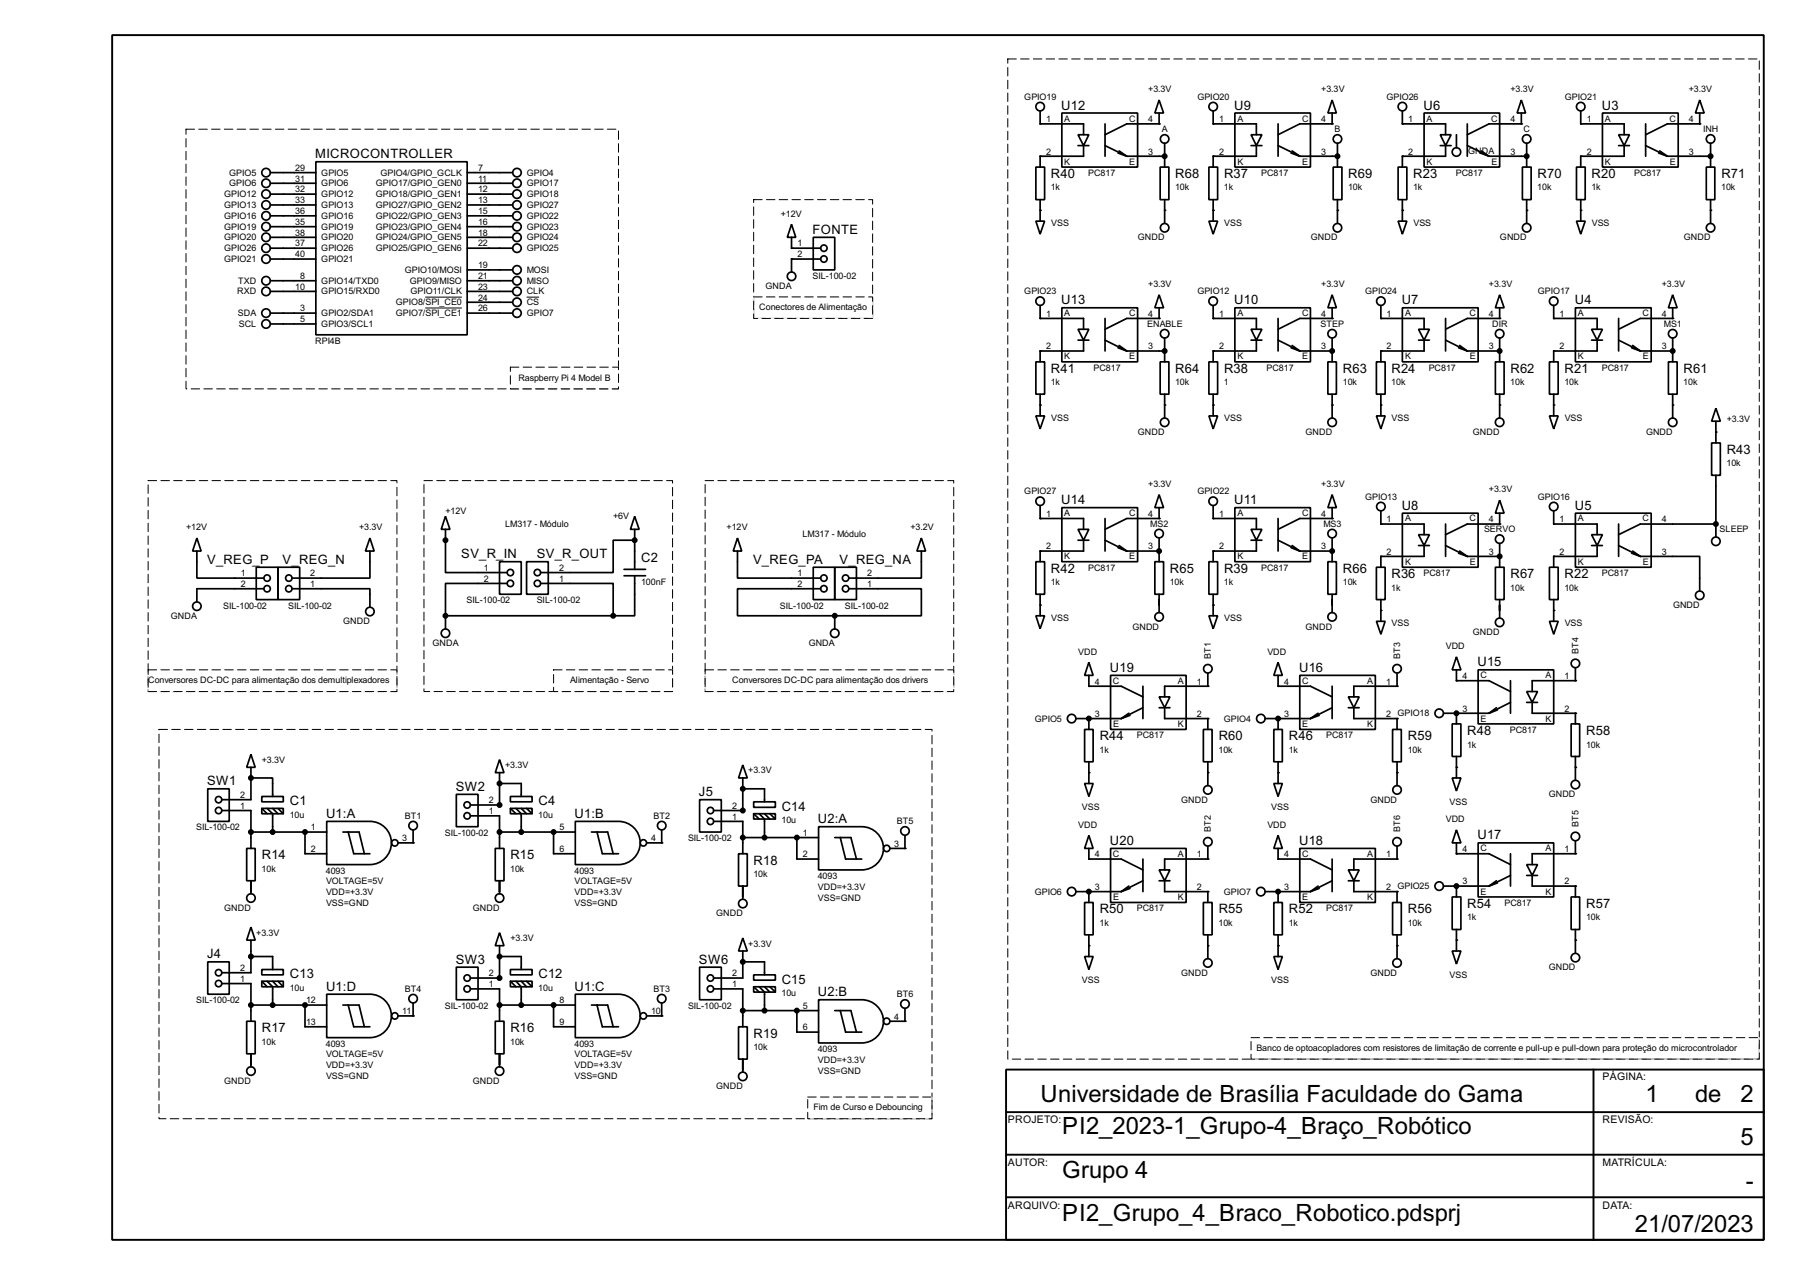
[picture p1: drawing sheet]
<svg xmlns="http://www.w3.org/2000/svg" width="423mm" height="300mm" viewBox="0 0 423 300" stroke-linecap="round" stroke-linejoin="round" font-family="sans-serif">
<defs><g id="words">
<g font-size="6.3">
<text x="244.4" y="258.9">Universidade de Brasília Faculdade do Gama</text>
<text x="386.6" y="258.9">1</text>
<text x="398.2" y="258.9">de</text>
<text x="408.9" y="258.9">2</text>
<text x="249.5" y="266.5">PI2_2023-1_Grupo-4_Braço_Robótico</text>
<text x="408.9" y="269.1">5</text>
<text x="249.5" y="276.7">Grupo 4</text>
<text x="410.2" y="279.2">-</text>
<text x="249.5" y="286.9">PI2_Grupo_4_Braco_Robotico.pdsprj</text>
<text x="384.1" y="289.4">21/07/2023</text>
</g>
<g font-size="3.4">
<text x="249.3" y="25.8">U12</text>
<text x="290" y="25.8">U9</text>
<text x="334.4" y="25.8">U6</text>
<text x="376.3" y="25.8">U3</text>
<text x="74.1" y="37.2">MICROCONTROLLER</text>
<text x="246.9" y="41.8">R40</text>
<text x="276.1" y="41.8">R68</text>
<text x="287.6" y="41.8">R37</text>
<text x="316.8" y="41.8">R69</text>
<text x="332" y="41.8">R23</text>
<text x="361.2" y="41.8">R70</text>
<text x="373.9" y="41.8">R20</text>
<text x="404.4" y="41.8">R71</text>
<text x="190.9" y="55">FONTE</text>
<text x="249.3" y="71.5">U13</text>
<text x="290" y="71.5">U10</text>
<text x="329.3" y="71.5">U7</text>
<text x="370" y="71.5">U4</text>
<text x="246.9" y="87.5">R41</text>
<text x="276.1" y="87.5">R64</text>
<text x="287.6" y="87.5">R38</text>
<text x="315.5" y="87.5">R63</text>
<text x="326.9" y="87.5">R24</text>
<text x="354.9" y="87.5">R62</text>
<text x="367.6" y="87.5">R21</text>
<text x="395.5" y="87.5">R61</text>
<text x="405.7" y="106.6">R43</text>
<text x="249.3" y="118.5">U14</text>
<text x="290" y="118.5">U11</text>
<text x="329.3" y="119.8">U8</text>
<text x="370" y="119.8">U5</text>
<text x="108.4" y="131.2">SV_R_IN</text>
<text x="126.1" y="131.2">SV_R_OUT</text>
<text x="48.7" y="132.5">V_REG_P</text>
<text x="66.4" y="132.5">V_REG_N</text>
<text x="150.7" y="132">C2</text>
<text x="176.9" y="132.5">V_REG_PA</text>
<text x="197.3" y="132.5">V_REG_NA</text>
<text x="246.9" y="134.5">R42</text>
<text x="274.9" y="134.5">R65</text>
<text x="287.6" y="134.5">R39</text>
<text x="315.5" y="134.5">R66</text>
<text x="326.9" y="135.8">R36</text>
<text x="354.9" y="135.8">R67</text>
<text x="367.6" y="135.8">R22</text>
<text x="260.8" y="157.9">U19</text>
<text x="305.2" y="157.9">U16</text>
<text x="347.1" y="156.6">U15</text>
<text x="258.4" y="173.9">R44</text>
<text x="286.3" y="173.9">R60</text>
<text x="302.8" y="173.9">R46</text>
<text x="330.8" y="173.9">R59</text>
<text x="344.7" y="172.6">R48</text>
<text x="372.7" y="172.6">R58</text>
<text x="48.7" y="184.5">SW1</text>
<text x="107.1" y="185.8">SW2</text>
<text x="68.1" y="189.2">C1</text>
<text x="126.5" y="189.2">C4</text>
<text x="164.2" y="187.1">J5</text>
<text x="183.7" y="190.4">C14</text>
<text x="76.6" y="192.2">U1:A</text>
<text x="135" y="192.2">U1:B</text>
<text x="192.2" y="193.4">U2:A</text>
<text x="347.1" y="197.2">U17</text>
<text x="61.5" y="201.9">R14</text>
<text x="119.9" y="201.9">R15</text>
<text x="177.1" y="203.1">R18</text>
<text x="260.8" y="198.5">U20</text>
<text x="305.2" y="198.5">U18</text>
<text x="258.4" y="214.6">R50</text>
<text x="286.3" y="214.6">R55</text>
<text x="302.8" y="214.6">R52</text>
<text x="330.8" y="214.6">R56</text>
<text x="344.7" y="213.3">R54</text>
<text x="372.7" y="213.3">R57</text>
<text x="48.7" y="225.2">J4</text>
<text x="107.1" y="226.4">SW3</text>
<text x="164.2" y="226.4">SW6</text>
<text x="68.1" y="229.8">C13</text>
<text x="76.6" y="232.8">U1:D</text>
<text x="126.5" y="229.8">C12</text>
<text x="135" y="232.8">U1:C</text>
<text x="183.7" y="231.1">C15</text>
<text x="192.2" y="234.1">U2:B</text>
<text x="61.5" y="242.5">R17</text>
<text x="119.9" y="242.5">R16</text>
<text x="177.1" y="243.8">R19</text>
</g>
<g font-size="2.8">
<text x="376.5" y="253.6">PÁGINA:</text>
<text x="236.8" y="263.8">PROJETO:</text>
<text x="376.5" y="263.8">REVISÃO:</text>
<text x="236.8" y="273.9">AUTOR:</text>
<text x="376.5" y="273.9">MATRÍCULA:</text>
<text x="236.8" y="284.1">ARQUIVO:</text>
<text x="376.5" y="284.1">DATA:</text>
</g>
<g font-size="2.4">
<text x="240.6" y="23.4">GPIO19</text>
<text x="269.8" y="21.6">+3.3V</text>
<text x="281.3" y="23.4">GPIO20</text>
<text x="310.4" y="21.6">+3.3V</text>
<text x="325.7" y="23.4">GPIO26</text>
<text x="354.9" y="21.6">+3.3V</text>
<text x="367.6" y="23.4">GPIO21</text>
<text x="396.8" y="21.6">+3.3V</text>
<text x="245.8" y="28.7">1</text>
<text x="250" y="28.6">A</text>
<text x="265.2" y="28.6">C</text>
<text x="269.8" y="28.7">4</text>
<text x="286.4" y="28.7">1</text>
<text x="290.7" y="28.6">A</text>
<text x="305.9" y="28.6">C</text>
<text x="310.4" y="28.7">4</text>
<text x="330.9" y="28.7">1</text>
<text x="335.1" y="28.6">A</text>
<text x="350.3" y="28.6">C</text>
<text x="354.9" y="28.7">4</text>
<text x="372.8" y="28.7">1</text>
<text x="377" y="28.6">A</text>
<text x="392.2" y="28.6">C</text>
<text x="396.8" y="28.7">4</text>
<text x="272.9" y="31">A</text>
<text x="313.5" y="31">B</text>
<text x="357.9" y="31">C</text>
<text x="400.1" y="31">INH</text>
<text x="53.8" y="41.3">GPIO5</text>
<text x="69.4" y="40.2">29</text>
<text x="75.5" y="41.3">GPIO5</text>
<text x="89.4" y="41.3">GPIO4/GPIO_GCLK</text>
<text x="112.3" y="40.2">7</text>
<text x="123.7" y="41.3">GPIO4</text>
<text x="245.8" y="36.3">2</text>
<text x="250" y="38.7">K</text>
<text x="255.6" y="41.3">PC817</text>
<text x="265.3" y="38.7">E</text>
<text x="269.8" y="36.3">3</text>
<text x="286.4" y="36.3">2</text>
<text x="290.7" y="38.7">K</text>
<text x="296.3" y="41.3">PC817</text>
<text x="305.9" y="38.7">E</text>
<text x="310.4" y="36.3">3</text>
<text x="330.9" y="36.3">2</text>
<text x="335.1" y="38.7">K</text>
<text x="342" y="41.3">PC817</text>
<text x="344.9" y="36.1">GNDA</text>
<text x="350.4" y="38.7">E</text>
<text x="354.9" y="36.3">3</text>
<text x="372.8" y="36.3">2</text>
<text x="377" y="38.7">K</text>
<text x="383.9" y="41.3">PC817</text>
<text x="392.3" y="38.7">E</text>
<text x="396.8" y="36.3">3</text>
<text x="52.7" y="46.3">GPIO12</text>
<text x="53.8" y="43.7">GPIO6</text>
<text x="69.4" y="42.7">31</text>
<text x="69.4" y="47.8">33</text>
<text x="69.4" y="45.2">32</text>
<text x="75.5" y="43.7">GPIO6</text>
<text x="75.5" y="46.3">GPIO12</text>
<text x="88.3" y="43.7">GPIO17/GPIO_GEN0</text>
<text x="88.3" y="46.3">GPIO18/GPIO_GEN1</text>
<text x="112.3" y="42.7">11</text>
<text x="112.3" y="47.8">13</text>
<text x="112.3" y="45.2">12</text>
<text x="123.7" y="43.7">GPIO17</text>
<text x="123.7" y="46.3">GPIO18</text>
<text x="246.9" y="44.8">1k</text>
<text x="276.1" y="44.8">10k</text>
<text x="287.5" y="44.8">1k</text>
<text x="316.7" y="44.8">10k</text>
<text x="332" y="44.8">1k</text>
<text x="361.2" y="44.8">10k</text>
<text x="373.9" y="44.8">1k</text>
<text x="404.4" y="44.8">10k</text>
<text x="52.7" y="48.8">GPIO13</text>
<text x="52.7" y="51.4">GPIO16</text>
<text x="52.7" y="54">GPIO19</text>
<text x="69.4" y="52.9">35</text>
<text x="69.4" y="50.3">36</text>
<text x="75.5" y="48.8">GPIO13</text>
<text x="75.5" y="54">GPIO19</text>
<text x="75.5" y="51.4">GPIO16</text>
<text x="88.3" y="48.8">GPIO27/GPIO_GEN2</text>
<text x="88.3" y="51.4">GPIO22/GPIO_GEN3</text>
<text x="88.3" y="54">GPIO23/GPIO_GEN4</text>
<text x="112.3" y="50.3">15</text>
<text x="112.3" y="52.9">16</text>
<text x="123.7" y="48.8">GPIO27</text>
<text x="123.7" y="51.4">GPIO22</text>
<text x="123.7" y="54">GPIO23</text>
<text x="183.4" y="50.9">+12V</text>
<text x="246.9" y="53.2">VSS</text>
<text x="287.6" y="53.2">VSS</text>
<text x="332" y="53.2">VSS</text>
<text x="373.9" y="53.2">VSS</text>
<text x="52.7" y="56.4">GPIO20</text>
<text x="52.7" y="59">GPIO26</text>
<text x="69.4" y="57.9">37</text>
<text x="69.4" y="55.4">38</text>
<text x="75.5" y="59">GPIO26</text>
<text x="75.5" y="56.4">GPIO20</text>
<text x="88.3" y="56.4">GPIO24/GPIO_GEN5</text>
<text x="88.3" y="59">GPIO25/GPIO_GEN6</text>
<text x="112.3" y="55.4">18</text>
<text x="112.3" y="57.9">22</text>
<text x="123.7" y="56.4">GPIO24</text>
<text x="123.7" y="59">GPIO25</text>
<text x="187.3" y="57.9">1</text>
<text x="267.3" y="56.4">GNDD</text>
<text x="307.9" y="56.4">GNDD</text>
<text x="352.4" y="56.4">GNDD</text>
<text x="395.6" y="56.4">GNDD</text>
<text x="52.7" y="61.5">GPIO21</text>
<text x="69.4" y="60.5">40</text>
<text x="70.5" y="65.6">8</text>
<text x="75.5" y="61.5">GPIO21</text>
<text x="95.1" y="64.1">GPIO10/MOSI</text>
<text x="112.3" y="63">19</text>
<text x="112.3" y="65.6">21</text>
<text x="123.7" y="64.1">MOSI</text>
<text x="187.3" y="60.5">2</text>
<text x="190.9" y="65.5">SIL-100-02</text>
<text x="55.7" y="69.1">RXD</text>
<text x="55.9" y="66.7">TXD</text>
<text x="69.4" y="68.1">10</text>
<text x="75.5" y="69.1">GPIO15/RXD0</text>
<text x="75.5" y="66.7">GPIO14/TXD0</text>
<text x="93" y="71.7">GPIO8/SPI_CE0</text>
<text x="96.3" y="66.7">GPIO9/MISO</text>
<text x="96.4" y="69.1">GPIO11/CLK</text>
<text x="112.3" y="68.1">23</text>
<text x="112.3" y="70.6">24</text>
<text x="123.7" y="69.1">CLK</text>
<text x="123.7" y="66.7">MISO</text>
<text x="123.7" y="71.7">CS</text>
<text x="179.8" y="67.9">GNDA</text>
<text x="240.6" y="69.1">GPIO23</text>
<text x="269.8" y="67.4">+3.3V</text>
<text x="281.3" y="69.1">GPIO12</text>
<text x="310.4" y="67.4">+3.3V</text>
<text x="320.7" y="69.1">GPIO24</text>
<text x="349.8" y="67.4">+3.3V</text>
<text x="361.3" y="69.1">GPIO17</text>
<text x="390.4" y="67.4">+3.3V</text>
<text x="55.9" y="74.3">SDA</text>
<text x="56.1" y="76.8">SCL</text>
<text x="70.5" y="73.2">3</text>
<text x="70.5" y="75.7">5</text>
<text x="75.5" y="74.3">GPIO2/SDA1</text>
<text x="75.5" y="76.8">GPIO3/SCL1</text>
<text x="93" y="74.3">GPIO7/SPI_CE1</text>
<text x="112.3" y="73.2">26</text>
<text x="123.7" y="74.3">GPIO7</text>
<text x="178.4" y="72.9">Conectores de Alimentação</text>
<text x="245.8" y="74.4">1</text>
<text x="250" y="74.3">A</text>
<text x="265.2" y="74.3">C</text>
<text x="269.5" y="76.8">ENABLE</text>
<text x="269.8" y="74.4">4</text>
<text x="286.4" y="74.4">1</text>
<text x="290.7" y="74.3">A</text>
<text x="305.9" y="74.3">C</text>
<text x="310.2" y="76.8">STEP</text>
<text x="310.4" y="74.4">4</text>
<text x="325.8" y="74.4">1</text>
<text x="330.1" y="74.3">A</text>
<text x="345.2" y="74.3">C</text>
<text x="349.8" y="74.4">4</text>
<text x="350.5" y="76.8">DIR</text>
<text x="366.4" y="74.4">1</text>
<text x="370.7" y="74.3">A</text>
<text x="385.9" y="74.3">C</text>
<text x="390.4" y="74.4">4</text>
<text x="390.9" y="76.8">MS1</text>
<text x="74" y="80.8">RPI4B</text>
<text x="245.8" y="82.1">2</text>
<text x="269.8" y="82.1">3</text>
<text x="286.4" y="82.1">2</text>
<text x="310.4" y="82.1">3</text>
<text x="325.8" y="82.1">2</text>
<text x="349.8" y="82.1">3</text>
<text x="366.4" y="82.1">2</text>
<text x="390.4" y="82.1">3</text>
<text x="121.8" y="89.4">Raspberry Pi 4 Model B</text>
<text x="250" y="84.4">K</text>
<text x="256.9" y="87.1">PC817</text>
<text x="265.3" y="84.4">E</text>
<text x="290.7" y="84.4">K</text>
<text x="297.5" y="87.1">PC817</text>
<text x="305.9" y="84.4">E</text>
<text x="330.1" y="84.4">K</text>
<text x="335.6" y="87.1">PC817</text>
<text x="345.3" y="84.4">E</text>
<text x="370.7" y="84.4">K</text>
<text x="376.3" y="87.1">PC817</text>
<text x="385.9" y="84.4">E</text>
<text x="246.9" y="90.5">1k</text>
<text x="276.1" y="90.5">10k</text>
<text x="287.5" y="90.5">1</text>
<text x="315.5" y="90.5">10k</text>
<text x="326.9" y="90.5">10k</text>
<text x="354.8" y="90.5">10k</text>
<text x="367.5" y="90.5">10k</text>
<text x="395.5" y="90.5">10k</text>
<text x="246.9" y="98.9">VSS</text>
<text x="287.6" y="98.9">VSS</text>
<text x="326.9" y="98.9">VSS</text>
<text x="367.6" y="98.9">VSS</text>
<text x="405.7" y="99.2">+3.3V</text>
<text x="267.3" y="102.2">GNDD</text>
<text x="306.7" y="102.2">GNDD</text>
<text x="346" y="102.2">GNDD</text>
<text x="386.7" y="102.2">GNDD</text>
<text x="405.6" y="109.6">10k</text>
<text x="240.6" y="116.1">GPIO27</text>
<text x="269.8" y="114.4">+3.3V</text>
<text x="281.3" y="116.2">GPIO22</text>
<text x="310.4" y="114.4">+3.3V</text>
<text x="320.7" y="117.5">GPIO13</text>
<text x="349.8" y="115.7">+3.3V</text>
<text x="361.3" y="117.5">GPIO16</text>
<text x="43.7" y="124.6">+12V</text>
<text x="84.4" y="124.6">+3.3V</text>
<text x="104.7" y="120.8">+12V</text>
<text x="118.7" y="123.7">LM317 - Módulo</text>
<text x="144.1" y="122">+6V</text>
<text x="170.7" y="124.6">+12V</text>
<text x="213.9" y="124.6">+3.2V</text>
<text x="245.8" y="121.4">1</text>
<text x="250" y="121.3">A</text>
<text x="265.2" y="121.3">C</text>
<text x="269.8" y="121.4">4</text>
<text x="270.2" y="123.8">MS2</text>
<text x="286.4" y="121.4">1</text>
<text x="290.7" y="121.3">A</text>
<text x="305.9" y="121.3">C</text>
<text x="310.4" y="121.4">4</text>
<text x="310.9" y="123.8">MS3</text>
<text x="325.8" y="122.7">1</text>
<text x="330.1" y="122.5">A</text>
<text x="345.2" y="122.5">C</text>
<text x="348.6" y="125.1">SERVO</text>
<text x="349.8" y="122.7">4</text>
<text x="366.4" y="122.7">1</text>
<text x="370.7" y="122.5">A</text>
<text x="385.9" y="122.5">C</text>
<text x="390.4" y="122.7">4</text>
<text x="404" y="125.1">SLEEP</text>
<text x="188.5" y="126.3">LM317 - Módulo</text>
<text x="245.8" y="129.1">2</text>
<text x="250" y="131.4">K</text>
<text x="265.3" y="131.4">E</text>
<text x="269.8" y="129.1">3</text>
<text x="286.4" y="129.1">2</text>
<text x="290.7" y="131.4">K</text>
<text x="305.9" y="131.4">E</text>
<text x="310.4" y="129.1">3</text>
<text x="325.8" y="130.3">2</text>
<text x="349.8" y="130.3">3</text>
<text x="366.4" y="130.3">2</text>
<text x="390.4" y="130.3">3</text>
<text x="56.6" y="135.4">1</text>
<text x="56.6" y="137.9">2</text>
<text x="72.9" y="137.9">1</text>
<text x="72.9" y="135.4">2</text>
<text x="113.7" y="134.1">1</text>
<text x="113.7" y="136.7">2</text>
<text x="131.4" y="136.7">1</text>
<text x="131.4" y="134.1">2</text>
<text x="150.6" y="137.5">100nF</text>
<text x="187.3" y="135.4">1</text>
<text x="187.3" y="137.9">2</text>
<text x="203.8" y="137.9">1</text>
<text x="203.8" y="135.4">2</text>
<text x="246.9" y="137.5">1k</text>
<text x="255.6" y="134.1">PC817</text>
<text x="274.8" y="137.5">10k</text>
<text x="287.5" y="137.5">1k</text>
<text x="296.3" y="134.1">PC817</text>
<text x="315.5" y="137.5">10k</text>
<text x="330.1" y="132.7">K</text>
<text x="334.4" y="135.4">PC817</text>
<text x="345.3" y="132.7">E</text>
<text x="370.7" y="132.7">K</text>
<text x="376.3" y="135.4">PC817</text>
<text x="385.9" y="132.7">E</text>
<text x="52.4" y="143">SIL-100-02</text>
<text x="67.7" y="143">SIL-100-02</text>
<text x="109.6" y="141.7">SIL-100-02</text>
<text x="126.1" y="141.7">SIL-100-02</text>
<text x="183.2" y="143">SIL-100-02</text>
<text x="198.5" y="143">SIL-100-02</text>
<text x="326.9" y="138.8">1k</text>
<text x="354.8" y="138.8">10k</text>
<text x="367.5" y="138.8">10k</text>
<text x="393" y="142.9">GNDD</text>
<text x="40.1" y="145.4">GNDA</text>
<text x="80.6" y="146.7">GNDD</text>
<text x="246.9" y="145.9">VSS</text>
<text x="266" y="147.9">GNDD</text>
<text x="287.6" y="145.9">VSS</text>
<text x="306.7" y="147.9">GNDD</text>
<text x="326.9" y="147.2">VSS</text>
<text x="346" y="149.2">GNDD</text>
<text x="367.6" y="147.2">VSS</text>
<text x="101.6" y="151.7">GNDA</text>
<text x="190" y="151.7">GNDA</text>
<text x="253.3" y="153.8">VDD</text>
<text x="284.5" y="154.8" transform="rotate(-90 284.5 154.8)">BT1</text>
<text x="297.7" y="153.8">VDD</text>
<text x="328.9" y="154.8" transform="rotate(-90 328.9 154.8)">BT3</text>
<text x="339.6" y="152.5">VDD</text>
<text x="370.8" y="153.5" transform="rotate(-90 370.8 153.5)">BT4</text>
<text x="34.8" y="160.6">Conversores DC-DC para alimentação dos demultiplexadores</text>
<text x="133.9" y="160.6">Alimentação - Servo</text>
<text x="172" y="160.6">Conversores DC-DC para alimentação dos drivers</text>
<text x="257.2" y="160.8">4</text>
<text x="261.4" y="160.6">C</text>
<text x="276.7" y="160.6">A</text>
<text x="281.2" y="160.8">1</text>
<text x="301.7" y="160.8">4</text>
<text x="305.9" y="160.6">C</text>
<text x="321.2" y="160.6">A</text>
<text x="325.7" y="160.8">1</text>
<text x="343.6" y="159.5">4</text>
<text x="347.8" y="159.4">C</text>
<text x="363.1" y="159.4">A</text>
<text x="367.6" y="159.5">1</text>
<text x="343.6" y="167.2">3</text>
<text x="367.6" y="167.2">2</text>
<text x="243.1" y="169.5">GPIO5</text>
<text x="257.2" y="168.4">3</text>
<text x="261.5" y="170.8">E</text>
<text x="267.1" y="173.5">PC817</text>
<text x="276.7" y="170.8">K</text>
<text x="281.2" y="168.4">2</text>
<text x="287.5" y="169.5">GPIO4</text>
<text x="301.7" y="168.4">3</text>
<text x="305.9" y="170.8">E</text>
<text x="311.5" y="173.5">PC817</text>
<text x="321.2" y="170.8">K</text>
<text x="325.7" y="168.4">2 GPIO18</text>
<text x="347.8" y="169.5">E</text>
<text x="354.7" y="172.2">PC817</text>
<text x="363.1" y="169.5">K</text>
<text x="61.5" y="179.2">+3.3V</text>
<text x="258.3" y="176.9">1k</text>
<text x="286.3" y="176.9">10k</text>
<text x="302.8" y="176.9">1k</text>
<text x="330.7" y="176.9">10k</text>
<text x="344.7" y="175.6">1k</text>
<text x="372.6" y="175.6">10k</text>
<text x="118.7" y="180.4">+3.3V</text>
<text x="175.8" y="181.7">+3.3V</text>
<text x="56.4" y="190">1</text>
<text x="56.4" y="187.5">2</text>
<text x="114.9" y="191.3">1</text>
<text x="114.9" y="188.7">2</text>
<text x="172" y="190">2</text>
<text x="254.2" y="190.4">VSS</text>
<text x="277.5" y="188.6">GNDD</text>
<text x="298.6" y="190.4">VSS</text>
<text x="321.9" y="188.6">GNDD</text>
<text x="340.5" y="189.1">VSS</text>
<text x="363.8" y="187.3">GNDD</text>
<text x="46.1" y="195.1">SIL-100-02</text>
<text x="68.1" y="192.1">10u</text>
<text x="73.1" y="195.1">1</text>
<text x="94.5" y="197.6">3</text>
<text x="95.1" y="192.4">BT1</text>
<text x="104.5" y="196.3">SIL-100-02</text>
<text x="126.5" y="192.1">10u</text>
<text x="131.5" y="195.1">5</text>
<text x="153" y="197.6">4</text>
<text x="153.5" y="192.4">BT2</text>
<text x="161.6" y="197.6">SIL-100-02</text>
<text x="172" y="192.6">1</text>
<text x="183.6" y="193.4">10u</text>
<text x="188.6" y="196.4">1</text>
<text x="210.7" y="193.7">BT5</text>
<text x="253.3" y="194.4">VDD</text>
<text x="284.4" y="195.4" transform="rotate(-90 284.4 195.4)">BT2</text>
<text x="297.7" y="194.4">VDD</text>
<text x="328.9" y="195.4" transform="rotate(-90 328.9 195.4)">BT6</text>
<text x="339.6" y="193.1">VDD</text>
<text x="370.8" y="194.2" transform="rotate(-90 370.8 194.2)">BT5</text>
<text x="73.1" y="200.2">2</text>
<text x="131.5" y="200.2">6</text>
<text x="188.6" y="201.4">2</text>
<text x="210.1" y="198.9">3</text>
<text x="257.2" y="201.4">4</text>
<text x="261.4" y="201.3">C</text>
<text x="276.7" y="201.3">A</text>
<text x="281.2" y="201.4">1</text>
<text x="301.7" y="201.4">4</text>
<text x="305.9" y="201.3">C</text>
<text x="321.2" y="201.3">A</text>
<text x="325.7" y="201.4">1</text>
<text x="343.6" y="200.2">4</text>
<text x="347.8" y="200">C</text>
<text x="363.1" y="200">A</text>
<text x="367.6" y="200.2">1</text>
<text x="61.5" y="204.8">10k</text>
<text x="76.6" y="205.2">4093</text>
<text x="76.6" y="207.8">VOLTAGE=5V</text>
<text x="119.9" y="204.8">10k</text>
<text x="135" y="205.2">4093</text>
<text x="135" y="207.8">VOLTAGE=5V</text>
<text x="177" y="206.1">10k</text>
<text x="192.1" y="206.5">4093</text>
<text x="192.1" y="209">VDD=+3.3V</text>
<text x="257.2" y="209.1">3</text>
<text x="281.2" y="209.1">2</text>
<text x="301.7" y="209.1">3</text>
<text x="325.7" y="209.1">2 GPIO25</text>
<text x="343.6" y="207.8">3</text>
<text x="367.6" y="207.8">2</text>
<text x="52.7" y="214">GNDD</text>
<text x="76.6" y="210.3">VDD=+3.3V</text>
<text x="76.6" y="212.8">VSS=GND</text>
<text x="111.1" y="214">GNDD</text>
<text x="135" y="210.3">VDD=+3.3V</text>
<text x="135" y="212.8">VSS=GND</text>
<text x="168.2" y="215.2">GNDD</text>
<text x="192.1" y="211.6">VSS=GND</text>
<text x="243.1" y="210.2">GPIO6</text>
<text x="261.5" y="211.4">E</text>
<text x="267.1" y="214.1">PC817</text>
<text x="276.7" y="211.4">K</text>
<text x="287.5" y="210.2">GPIO7</text>
<text x="305.9" y="211.4">E</text>
<text x="311.5" y="214.1">PC817</text>
<text x="321.2" y="211.4">K</text>
<text x="347.8" y="210.2">E</text>
<text x="353.4" y="212.8">PC817</text>
<text x="363.1" y="210.2">K</text>
<text x="60.2" y="219.8">+3.3V</text>
<text x="119.9" y="221.1">+3.3V</text>
<text x="258.3" y="217.5">1k</text>
<text x="286.3" y="217.5">10k</text>
<text x="302.8" y="217.5">1k</text>
<text x="330.7" y="217.5">10k</text>
<text x="344.7" y="216.2">1k</text>
<text x="372.6" y="216.2">10k</text>
<text x="175.8" y="222.4">+3.3V</text>
<text x="363.8" y="227.9">GNDD</text>
<text x="56.4" y="230.7">1</text>
<text x="56.4" y="228.1">2</text>
<text x="68.1" y="232.8">10u</text>
<text x="95.1" y="233">BT4</text>
<text x="114.9" y="231.9">1</text>
<text x="114.9" y="229.4">2</text>
<text x="126.5" y="232.8">10u</text>
<text x="153.5" y="233">BT3</text>
<text x="172" y="231.9">1</text>
<text x="172" y="229.4">2</text>
<text x="254.2" y="231">VSS</text>
<text x="277.5" y="229.2">GNDD</text>
<text x="298.6" y="231">VSS</text>
<text x="321.9" y="229.2">GNDD</text>
<text x="340.5" y="229.7">VSS</text>
<text x="46.1" y="235.7">SIL-100-02</text>
<text x="71.9" y="235.7">12</text>
<text x="94.5" y="238.3">11</text>
<text x="104.5" y="237">SIL-100-02</text>
<text x="131.5" y="235.7">8</text>
<text x="153" y="238.3">10</text>
<text x="161.6" y="237">SIL-100-02</text>
<text x="183.6" y="234">10u</text>
<text x="188.6" y="237">5</text>
<text x="210.1" y="239.5">4</text>
<text x="210.7" y="234.3">BT6</text>
<text x="61.5" y="245.5">10k</text>
<text x="71.9" y="240.8">13</text>
<text x="76.6" y="245.9">4093</text>
<text x="119.9" y="245.5">10k</text>
<text x="131.5" y="240.8">9</text>
<text x="135" y="245.9">4093</text>
<text x="188.6" y="242.1">6</text>
<text x="76.6" y="248.4">VOLTAGE=5V</text>
<text x="76.6" y="250.9">VDD=+3.3V</text>
<text x="135" y="248.4">VOLTAGE=5V</text>
<text x="135" y="250.9">VDD=+3.3V</text>
<text x="177" y="246.7">10k</text>
<text x="192.1" y="247.1">4093</text>
<text x="192.1" y="249.7">VDD=+3.3V</text>
<text x="295.2" y="246.9">Banco de optoacopladores com resistores de limitação de corrente e pull-up e pull-down para proteção do microcontrolador</text>
<text x="52.7" y="254.6">GNDD</text>
<text x="76.6" y="253.5">VSS=GND</text>
<text x="111.1" y="254.6">GNDD</text>
<text x="135" y="253.5">VSS=GND</text>
<text x="168.2" y="255.9">GNDD</text>
<text x="192.1" y="252.2">VSS=GND</text>
<text x="191.1" y="260.9">Fim de Curso e Debouncing</text>
</g>
</g></defs>
<path d="M26.4 8.3h388v283h-388zM236.4 251.3h178v40h-178zM374.4 251.3v40M236.4 271.3h178M236.4 261.3h178M236.4 281.3h178" fill="none" stroke="#000" stroke-width=".45"/>
<g fill="none" stroke="#000" stroke-width=".4">
<path d="M74.2 38h35.6v40.7h-35.6zM243.4 39.3h2v7.6h-2zM244.4 26.1v3h10.2v2.6M249.5 26.6h17.8v12.7h-17.8zM253.3 31.7h2.5l-1.2 2.5zM253.3 34.2h2.5M254.6 34.2v2.5h-10.2v2.6M259.6 29.1v7.6M259.6 34.2l5.1 2.5M262.7 36l2 .7M262.9 35.5l1.8 1.2M264.7 36.7h8.9"/>
<path d="M272.3 23.5l1.1 3.1h-2.1zM272.3 26.6v2.5h-7.6l-5.1 2.6M272.6 39.3h2v7.6h-2zM273.6 33.7v5.6M284 39.3h2.1v7.6h-2.1zM285 26.1v3h10.2v2.6M290.1 26.6h17.8v12.7h-17.8zM293.9 31.7h2.6l-1.3 2.5zM293.9 34.2h2.6M295.2 34.2v2.5h-10.2v2.6M300.3 29.1v7.6M300.3 34.2l5.1 2.5"/>
<path d="M303.3 36l2.1 .7M303.6 35.5l1.8 1.2M305.4 36.7h8.8M313 23.5l1 3.1h-2zM313 26.6v2.5h-7.6l-5.1 2.6M313.2 39.3h2.1v7.6h-2.1zM314.2 33.7v5.6M328.5 39.3h2v7.6h-2zM329.5 26.1v3h10.1v2.6M334.6 26.6h17.7v12.7h-17.7zM338.4 31.7h2.5l-1.3 2.5zM338.4 34.2h2.5"/>
<path d="M339.6 34.2v2.5h-10.1v2.6M342.2 31.7v3M344.7 29.1v7.6M344.7 34.2l5.1 2.5M347.8 36l2 .7M348 35.5l1.8 1.2M349.8 36.7h8.9M357.4 23.5l1 3.1h-2zM357.4 26.6v2.5h-7.6l-5.1 2.6M357.7 39.3h2v7.6h-2zM358.7 33.7v5.6M370.4 39.3h2v7.6h-2z"/>
<path d="M371.4 26.1v3h10.2v2.6M376.5 26.6h17.8v12.7h-17.8zM380.3 31.7h2.5l-1.2 2.5zM380.3 34.2h2.5M381.6 34.2v2.5h-10.2v2.6M386.6 29.1v7.6M386.6 34.2l5.1 2.5M389.7 36l2 .7M389.9 35.5l1.8 1.2M391.7 36.7h10.2M399.3 23.5l1.1 3.1h-2.1zM399.3 26.6v2.5h-7.6l-5.1 2.6"/>
<path d="M400.9 39.3h2v7.6h-2zM401.9 33.7v5.6M63.5 40.6h10.7M63.5 43.1h10.7M63.5 45.6h10.7M63.5 48.2h10.7M63.5 50.7h10.7M63.5 53.3h10.7M63.5 55.8h10.7M63.5 58.3h10.7M109.8 40.6h10.6M109.8 43.1h10.6"/>
<path d="M109.8 45.6h10.6M109.8 48.2h10.6M109.8 50.7h10.6M109.8 53.3h10.6M109.8 55.8h10.6M109.8 58.3h10.6M186 52.7l1 3.1h-2zM186 55.8v2.5h6.8M191.1 55.8h5v7.6h-5zM243.4 52h2l-1 3zM244.4 46.9v5.1M273.6 46.9v5.6"/>
<path d="M284 52h2.1l-1.1 3zM285 46.9v5.1M314.2 46.9v5.6M328.5 52h2l-1 3zM329.5 46.9v5.1M358.7 46.9v5.6M370.4 52h2l-1 3zM371.4 46.9v5.1M401.9 46.9v5.6M63.5 60.9h10.7M63.5 73.6h10.7M63.5 76.1h10.7"/>
<path d="M63.5 66h10.7M63.5 68.5h10.7M109.8 73.6h10.6M109.8 66h10.6M109.8 68.5h10.6M109.8 63.4h10.6M109.8 71h10.6M192.8 60.9h-6.8v3M244.4 71.8v3h10.2v2.6M249.5 72.3h17.8v12.7h-17.8zM253.3 77.4h2.5l-1.2 2.5zM253.3 79.9h2.5"/>
<path d="M254.6 79.9v2.6h-10.2v2.5M259.6 74.8v7.7M259.6 79.9l5.1 2.6M272.3 69.3l1.1 3h-2.1zM272.3 72.3v2.5h-7.6l-5.1 2.6M273.6 79.4v5.6M285 71.8v3h10.2v2.6M290.1 72.3h17.8v12.7h-17.8zM293.9 77.4h2.6l-1.3 2.5zM293.9 79.9h2.6M295.2 79.9v2.6h-10.2v2.5M300.3 74.8v7.7"/>
<path d="M300.3 79.9l5.1 2.6M313 69.3l1 3h-2zM313 72.3v2.5h-7.6l-5.1 2.6M313 79.4v5.6M324.4 71.8v3h10.2v2.6M329.5 72.3h17.8v12.7h-17.8zM333.3 77.4h2.5l-1.2 2.5zM333.3 79.9h2.5M334.6 79.9v2.6h-10.2v2.5M339.6 74.8v7.7M339.6 79.9l5.1 2.6M352.3 69.3l1.1 3h-2.1z"/>
<path d="M352.3 72.3v2.5h-7.6l-5.1 2.6M352.3 79.4v5.6M365 71.8v3h10.2v2.6M370.1 72.3h17.8v12.7h-17.8zM373.9 77.4h2.6l-1.3 2.5zM373.9 79.9h2.6M375.2 79.9v2.6h-10.2v2.5M380.3 74.8v7.7M380.3 79.9l5.1 2.6M393 69.3l1 3h-2zM393 72.3v2.5h-7.6l-5.1 2.6M393 79.4v5.6"/>
<path d="M243.4 97.7h2l-1 3.1zM243.4 85h2v7.6h-2zM244.4 92.6v5.1M262.7 81.7l2 .8M262.9 81.2l1.8 1.3M264.7 82.5h8.9M272.6 85h2v7.6h-2zM273.6 92.6v5.6M284 97.7h2.1l-1.1 3.1zM284 85h2.1v7.6h-2.1zM285 92.6v5.1M303.3 81.7l2.1 .8"/>
<path d="M303.6 81.2l1.8 1.3M305.4 82.5h7.6M312 85h2v7.6h-2zM313 92.6v5.6M323.4 97.7h2l-1 3.1zM323.4 85h2v7.6h-2zM324.4 92.6v5.1M342.7 81.7l2 .8M342.9 81.2l1.8 1.3M344.7 82.5h7.6M351.3 85h2.1v7.6h-2.1zM352.3 92.6v5.6"/>
<path d="M364 97.7h2.1l-1.1 3.1zM364 85h2.1v7.6h-2.1zM365 92.6v5.1M383.3 81.7l2.1 .8M383.6 81.2l1.8 1.3M385.4 82.5h7.6M392 85h2v7.6h-2zM393 92.6v5.6M403.1 95.9l1.1 3.1h-2.1zM403.1 99v5.1M244.4 118.8v3h10.2v2.6M249.5 119.3h17.8v12.7h-17.8z"/>
<path d="M272.3 116.2l1.1 3.1h-2.1zM272.3 119.3v2.5h-7.6l-5.1 2.6M285 118.8v3h10.2v2.6M290.1 119.3h17.8v12.7h-17.8zM313 116.2l1 3.1h-2zM313 119.3v2.5h-7.6l-5.1 2.6M352.3 117.5l1.1 3.1h-2.1zM402.1 104.1h2.1v7.6h-2.1zM403.1 111.7v14.5M46.3 126.4l1 3.1h-2zM46.3 129.5v6.3h15.7M60.2 133.3h5.1v7.6h-5.1z"/>
<path d="M62 138.3h-15.7v3.1M65.3 133.3h5.1v7.6h-5.1zM68.6 138.3h18.3v4.4M86.9 126.4l1 3.1h-2zM86.9 129.5v6.3h-18.3M104.7 121.3l1 3.1h-2zM104.7 124.4v10.1h14.5M117.4 132h5.1v7.6h-5.1zM119.2 137.1h-14.5v7.6M123.7 132h5.1v7.6h-5.1zM127 137.1h17.1v7.6M146.6 135.3h5.1"/>
<path d="M146.6 133.8h5.1M149.1 121.3l1.1 3.1h-2.1zM149.1 126.9h-5v7.6h-17.1M149.1 135.3v9.4h-5M149.1 124.4v9.4M173.3 126.4l1 3.1h-2zM173.3 129.5v6.3h19.5M191.1 133.3h5v7.6h-5zM192.8 138.3h-19.5v6.4h22.8M196.1 133.3h5.1v7.6h-5.1zM199.4 138.3h17.1v6.4h-20.4M216.5 126.4l1 3.1h-2.1z"/>
<path d="M216.5 129.5v6.3h-17.1M243.4 132h2v7.6h-2zM244.4 139.6v5.1M253.3 124.4h2.5l-1.2 2.5zM253.3 126.9h2.5M254.6 126.9v2.6h-10.2v2.5M259.6 121.8v7.7M259.6 126.9l5.1 2.6M262.7 128.7l2 .8M262.9 128.2l1.8 1.3M264.7 129.5h7.6M271.3 132h2.1v7.6h-2.1z"/>
<path d="M272.3 126.4v5.6M272.3 139.6v4.3M284 132h2.1v7.6h-2.1zM285 139.6v5.1M293.9 124.4h2.6l-1.3 2.5zM293.9 126.9h2.6M295.2 126.9v2.6h-10.2v2.5M300.3 121.8v7.7M300.3 126.9l5.1 2.6M303.3 128.7l2.1 .8M303.6 128.2l1.8 1.3M305.4 129.5h7.6"/>
<path d="M312 132h2v7.6h-2zM313 126.4v5.6M313 139.6v4.3M323.4 133.3h2v7.6h-2zM324.4 120.1v3h10.2v2.5M329.5 120.6h17.8v12.7h-17.8zM333.3 125.6h2.5l-1.2 2.6zM333.3 128.2h2.5M334.6 128.2v2.5h-10.2v2.6M339.6 123.1v7.6M339.6 128.2l5.1 2.5M342.7 130l2 .7"/>
<path d="M342.9 129.5l1.8 1.2M344.7 130.7h7.6M351.3 133.3h2.1v7.6h-2.1zM352.3 120.6v2.5h-7.6l-5.1 2.5M352.3 127.7v5.6M364 133.3h2.1v7.6h-2.1zM365 120.1v3h10.2v2.5M370.1 120.6h17.8v12.7h-17.8zM373.9 125.6h2.6l-1.3 2.6zM373.9 128.2h2.6M375.2 128.2v2.5h-10.2v2.6M380.3 123.1v7.6"/>
<path d="M380.3 128.2l5.1 2.5M383.3 130l2.1 .7M383.6 129.5l1.8 1.2M385.4 130.7h13.9v8.2M403.1 123.1h-17.7l-5.1 2.5M104.7 144.7h39.4M104.7 144.7v3M196.1 144.7v3M243.4 144.7h2l-1 3zM255.8 155.6l1 3.1h-2zM255.8 158.7v2.5h7.6l5.1 2.5M260.9 158.7h17.8v12.7h-17.8z"/>
<path d="M283.8 158.2v3h-10.2v2.5M284 144.7h2.1l-1.1 3zM300.3 155.6l1 3.1h-2zM300.3 158.7v2.5h7.6l5.1 2.5M305.4 158.7h17.7v12.7h-17.7zM323.4 146h2l-1 3zM324.4 140.9v5.1M328.2 158.2v3h-10.1v2.5M342.2 154.3l1 3.1h-2zM342.2 157.4v2.5h7.6l5.1 2.6M347.3 157.4h17.7v12.7h-17.7zM352.3 140.9v4.3"/>
<path d="M354.9 159.9v7.7M364 146h2.1l-1.1 3zM365 140.9v5.1M370.1 156.9v3h-10.1v2.6M59 177.2l1 3.1h-2zM117.4 178.5l1 3h-2zM174.5 179.7l1.1 3.1h-2.1zM252.8 168.8h10.6M254.8 171.4h2v7.6h-2zM255.8 168.8v2.6M255.8 179v5.1M265.2 167.6l-1.8 1.2"/>
<path d="M265.5 168.1l-2.1 .7M268.5 161.2v7.6M268.5 166.3l-5.1 2.5M272.3 163.7h2.6l-1.3 2.6zM272.3 166.3h2.6M273.6 166.3v2.5h10.2v2.6M282.7 171.4h2.1v7.6h-2.1zM283.8 179v5.6M297.2 168.8h10.7M299.3 171.4h2v7.6h-2zM300.3 168.8v2.6M300.3 179v5.1"/>
<path d="M309.7 167.6l-1.8 1.2M309.9 168.1l-2 .7M313 161.2v7.6M313 166.3l-5.1 2.5M316.8 163.7h2.5l-1.2 2.6zM316.8 166.3h2.5M318.1 166.3v2.5h10.1v2.6M327.2 171.4h2v7.6h-2zM328.2 179v5.6M339.1 167.6h10.7M341.2 170.1h2v7.6h-2zM342.2 167.6v2.5"/>
<path d="M342.2 177.7v5.1M351.6 166.3l-1.8 1.3M351.8 166.8l-2 .8M354.9 165l-5.1 2.6M358.7 162.5h2.5l-1.2 2.5zM358.7 165h2.5M360 165v2.6h10.1v2.5M369.1 170.1h2v7.6h-2zM370.1 177.7v5.6M48.8 185.3h5.1v7.7h-5.1zM52.1 190.4h6.9v8.9M58 199.3h2v7.6h-2z"/>
<path d="M59 182.8h5.1v4.3M59 195.5h17.8M59 180.3v7.6h-6.9M61.5 187.1h5.1v1.3h-5.1zM61.5 189.9h5.1v1.3h-5.1zM61.5 189.9l1.3 1.3M62.8 189.9l1.3 1.3v4.3M64.1 189.9l1.2 1.3M65.3 189.9l1.3 1.3M71.7 195.5v5.1h5.1M76.8 193h10.1a5.1 5.1 0 0 1 5.1 5 5.1 5.1 0 0 1-5.1 5.1h-10.1zM80.6 195.5h3.8l1.2 5.1"/>
<path d="M81.8 195.5l1.3 5.1h3.8M97.1 195v3h-3.6M107.2 186.6h5.1v7.6h-5.1zM110.5 191.7h6.9v7.6M116.4 199.3h2v7.6h-2zM117.4 195.5h17.8M117.4 184.1h5.1v3M117.4 181.5v7.6h-6.9M119.9 187.1h5.1v1.3h-5.1zM119.9 189.9h5.1v1.3h-5.1zM119.9 189.9l1.3 1.3M121.2 189.9l1.3 1.3v4.3"/>
<path d="M122.5 189.9l1.2 1.3M123.7 189.9l1.3 1.3M130.1 195.5v5.1h5.1M135.2 193h10.1a5.1 5.1 0 0 1 5.1 5 5.1 5.1 0 0 1-5.1 5.1h-10.1zM139 195.5h3.8l1.3 5.1M140.3 195.5l1.2 5.1h3.8M155.5 195v3h-3.6M164.4 187.9h5.1v7.6h-5.1zM167.7 193h6.8v7.6M174.5 185.3h5.1v3.1M174.5 196.8h17.8M174.5 182.8v7.6h-6.8"/>
<path d="M177.1 188.4h5.1v1.3h-5.1zM177.1 191.2h5.1v1.2h-5.1zM177.1 191.2l1.3 1.2M178.4 191.2l1.2 1.2v4.4M179.6 191.2l1.3 1.2M180.9 191.2l1.3 1.2M187.2 196.8v5h5.1M192.3 194.2h10.2a5.1 5.1 0 0 1 5.1 5.1 5.1 5.1 0 0 1-5.1 5.1h-10.2zM196.1 196.8h3.8l1.3 5M197.4 196.8l1.3 5h3.8M212.6 196.3v3h-3.5M254.8 184.1h2l-1 3z"/>
<path d="M255.8 196.3l1 3h-2zM255.8 199.3v2.5h7.6l5.1 2.6M260.9 199.3h17.8v12.7h-17.8zM283.8 198.8v3h-10.2v2.6M299.3 184.1h2l-1 3zM300.3 196.3l1 3h-2zM300.3 199.3v2.5h7.6l5.1 2.6M305.4 199.3h17.7v12.7h-17.7zM328.2 198.8v3h-10.1v2.6M341.2 182.8h2l-1 3zM342.2 195l1 3h-2zM342.2 198v2.6h7.6l5.1 2.5"/>
<path d="M347.3 198h17.7v12.7h-17.7zM370.1 197.5v3.1h-10.1v2.5M59 217.8l1 3.1h-2zM59 206.9v3.1M117.4 219.1l1 3.1h-2zM117.4 206.9v3.1M173.5 200.6h2.1v7.6h-2.1zM174.5 208.2v3M252.8 209.5h10.6M254.8 212h2v7.6h-2zM255.8 209.5v2.5M255.8 219.6v5.1"/>
<path d="M265.2 208.2l-1.8 1.3M265.5 208.7l-2.1 .8M268.5 201.8v7.7M268.5 206.9l-5.1 2.6M272.3 204.4h2.6l-1.3 2.5zM272.3 206.9h2.6M273.6 206.9v2.6h10.2v2.5M282.7 212h2.1v7.6h-2.1zM283.8 219.6v5.6M297.2 209.5h10.7M299.3 212h2v7.6h-2zM300.3 209.5v2.5"/>
<path d="M300.3 219.6v5.1M309.7 208.2l-1.8 1.3M309.9 208.7l-2 .8M313 201.8v7.7M313 206.9l-5.1 2.6M316.8 204.4h2.5l-1.2 2.5zM316.8 206.9h2.5M318.1 206.9v2.6h10.1v2.5M327.2 212h2v7.6h-2zM328.2 219.6v5.6M339.1 208.2h10.7M341.2 210.7h2v7.7h-2z"/>
<path d="M342.2 208.2v2.5M342.2 218.4v5M351.6 206.9l-1.8 1.3M351.8 207.4l-2 .8M354.9 200.6v7.6M354.9 205.7l-5.1 2.5M358.7 203.1h2.5l-1.2 2.6zM358.7 205.7h2.5M360 205.7v2.5h10.1v2.5M369.1 210.7h2v7.7h-2zM370.1 218.4v5.5M48.8 226h5.1v7.6h-5.1z"/>
<path d="M52.1 231.1h6.9v8.8M58 239.9h2v7.7h-2zM59 224.7h5.1v3.1M59 236.1h17.8M59 220.9v7.6h-6.9M61.5 227.8h5.1v1.2h-5.1zM61.5 230.5h5.1v1.3h-5.1zM61.5 230.5l1.3 1.3M62.8 230.5l1.3 1.3v4.3M64.1 230.5l1.2 1.3M65.3 230.5l1.3 1.3M71.7 236.1v5.1h5.1"/>
<path d="M76.8 233.6h10.1a5.1 5.1 0 0 1 5.1 5.1 5.1 5.1 0 0 1-5.1 5.1h-10.1zM80.6 236.1h3.8l1.2 5.1M81.8 236.1l1.3 5.1h3.8M97.1 235.6v3.1h-3.6M107.2 227.2h5.1v7.7h-5.1zM110.5 232.3h6.9v7.6M116.4 239.9h2v7.7h-2zM117.4 224.7h5.1v3.1M117.4 236.1h17.8M117.4 222.2v7.6h-6.9M119.9 227.8h5.1v1.2h-5.1zM119.9 230.5h5.1v1.3h-5.1z"/>
<path d="M119.9 230.5l1.3 1.3M121.2 230.5l1.3 1.3v4.3M122.5 230.5l1.2 1.3M123.7 230.5l1.3 1.3M130.1 236.1v5.1h5.1M135.2 233.6h10.1a5.1 5.1 0 0 1 5.1 5.1 5.1 5.1 0 0 1-5.1 5.1h-10.1zM139 236.1h3.8l1.3 5.1M140.3 236.1l1.2 5.1h3.8M155.5 235.6v3.1h-3.6M164.4 227.2h5.1v7.7h-5.1zM167.7 232.3h6.8v8.9M174.5 220.4l1.1 3h-2.1z"/>
<path d="M174.5 226h5.1v3M174.5 237.4h17.8M174.5 223.4v6.4h-6.8M177.1 229h5.1v1.3h-5.1zM177.1 231.8h5.1v1.3h-5.1zM177.1 231.8l1.3 1.3M178.4 231.8l1.2 1.3v4.3M179.6 231.8l1.3 1.3M180.9 231.8l1.3 1.3M187.2 237.4v5.1h5.1M192.3 234.9h10.2a5.1 5.1 0 0 1 5.1 5 5.1 5.1 0 0 1-5.1 5.1h-10.2zM196.1 237.4h3.8l1.3 5.1"/>
<path d="M197.4 237.4l1.3 5.1h3.8M212.6 236.9v3h-3.5M254.8 224.7h2l-1 3.1zM299.3 224.7h2l-1 3.1zM341.2 223.4h2l-1 3.1zM59 247.6v3M117.4 247.6v3M173.5 241.2h2.1v7.6h-2.1zM174.5 248.8v3.1"/>
<circle cx="244.3" cy="25.1" r="1"/>
<circle cx="273.6" cy="32.7" r="1"/>
<circle cx="285" cy="25.1" r="1"/>
<circle cx="314.2" cy="32.7" r="1"/>
<circle cx="329.4" cy="25.1" r="1"/>
<circle cx="342.1" cy="35.7" r="1"/>
<circle cx="358.6" cy="32.7" r="1"/>
<circle cx="371.3" cy="25.1" r="1"/>
<circle cx="401.8" cy="32.7" r="1"/>
<circle cx="62.5" cy="48.2" r="1"/>
<circle cx="62.5" cy="40.6" r="1"/>
<circle cx="62.5" cy="43.1" r="1"/>
<circle cx="62.5" cy="45.6" r="1"/>
<circle cx="62.5" cy="50.7" r="1"/>
<circle cx="62.5" cy="53.3" r="1"/>
<circle cx="62.5" cy="58.3" r="1"/>
<circle cx="62.5" cy="55.8" r="1"/>
<circle cx="121.4" cy="48.2" r="1"/>
<circle cx="121.4" cy="43.1" r="1"/>
<circle cx="121.4" cy="40.6" r="1"/>
<circle cx="121.4" cy="45.6" r="1"/>
<circle cx="121.4" cy="50.7" r="1"/>
<circle cx="121.4" cy="53.3" r="1"/>
<circle cx="121.4" cy="58.3" r="1"/>
<circle cx="121.4" cy="55.8" r="1"/>
<circle cx="193.5" cy="58.3" r=".75"/>
<circle cx="273.6" cy="53.5" r="1"/>
<circle cx="314.2" cy="53.5" r="1"/>
<circle cx="358.6" cy="53.5" r="1"/>
<circle cx="401.8" cy="53.5" r="1"/>
<circle cx="62.5" cy="60.9" r="1"/>
<circle cx="62.5" cy="68.5" r="1"/>
<circle cx="62.5" cy="76.1" r="1"/>
<circle cx="62.5" cy="66" r="1"/>
<circle cx="62.5" cy="73.6" r="1"/>
<circle cx="121.4" cy="73.6" r="1"/>
<circle cx="121.4" cy="63.4" r="1"/>
<circle cx="121.4" cy="71" r="1"/>
<circle cx="121.4" cy="66" r="1"/>
<circle cx="121.4" cy="68.5" r="1"/>
<circle cx="185.9" cy="64.9" r="1"/>
<circle cx="193.5" cy="60.9" r=".75"/>
<circle cx="244.3" cy="70.8" r="1"/>
<circle cx="273.6" cy="78.4" r="1"/>
<circle cx="285" cy="70.8" r="1"/>
<circle cx="312.9" cy="78.4" r="1"/>
<circle cx="324.4" cy="70.8" r="1"/>
<circle cx="352.3" cy="78.4" r="1"/>
<circle cx="365" cy="70.8" r="1"/>
<circle cx="392.9" cy="78.4" r="1"/>
<circle cx="273.6" cy="99.2" r="1"/>
<circle cx="312.9" cy="99.2" r="1"/>
<circle cx="352.3" cy="99.2" r="1"/>
<circle cx="392.9" cy="99.2" r="1"/>
<circle cx="244.3" cy="117.8" r="1"/>
<circle cx="285" cy="117.8" r="1"/>
<circle cx="324.4" cy="119" r="1"/>
<circle cx="365" cy="119" r="1"/>
<circle cx="62.7" cy="138.3" r=".75"/>
<circle cx="62.7" cy="135.8" r=".75"/>
<circle cx="67.8" cy="135.8" r=".75"/>
<circle cx="67.8" cy="138.3" r=".75"/>
<circle cx="119.9" cy="134.5" r=".75"/>
<circle cx="119.9" cy="137.1" r=".75"/>
<circle cx="126.2" cy="134.5" r=".75"/>
<circle cx="126.2" cy="137.1" r=".75"/>
<circle cx="193.5" cy="138.3" r=".75"/>
<circle cx="193.5" cy="135.8" r=".75"/>
<circle cx="198.6" cy="135.8" r=".75"/>
<circle cx="198.6" cy="138.3" r=".75"/>
<circle cx="272.3" cy="125.4" r="1"/>
<circle cx="312.9" cy="125.4" r="1"/>
<circle cx="352.3" cy="126.7" r="1"/>
<circle cx="399.3" cy="139.9" r="1"/>
<circle cx="403.1" cy="127.2" r="1"/>
<circle cx="46.2" cy="142.4" r="1"/>
<circle cx="86.9" cy="143.7" r="1"/>
<circle cx="104.6" cy="148.8" r="1"/>
<circle cx="196.1" cy="148.8" r="1"/>
<circle cx="272.3" cy="144.9" r="1"/>
<circle cx="283.7" cy="157.1" r="1"/>
<circle cx="312.9" cy="144.9" r="1"/>
<circle cx="328.2" cy="157.1" r="1"/>
<circle cx="352.3" cy="146.2" r="1"/>
<circle cx="370.1" cy="155.9" r="1"/>
<circle cx="251.7" cy="168.8" r="1"/>
<circle cx="296.2" cy="168.8" r="1"/>
<circle cx="338.1" cy="167.6" r="1"/>
<circle cx="51.3" cy="187.9" r=".75"/>
<circle cx="51.3" cy="190.4" r=".75"/>
<circle cx="92.7" cy="198" r=".75"/>
<circle cx="97" cy="194" r="1"/>
<circle cx="109.7" cy="191.7" r=".75"/>
<circle cx="109.7" cy="189.1" r=".75"/>
<circle cx="151.1" cy="198" r=".75"/>
<circle cx="155.4" cy="194" r="1"/>
<circle cx="166.9" cy="190.4" r=".75"/>
<circle cx="166.9" cy="193" r=".75"/>
<circle cx="208.3" cy="199.3" r=".75"/>
<circle cx="212.6" cy="195.2" r="1"/>
<circle cx="283.7" cy="185.6" r="1"/>
<circle cx="283.7" cy="197.8" r="1"/>
<circle cx="328.2" cy="197.8" r="1"/>
<circle cx="328.2" cy="185.6" r="1"/>
<circle cx="370.1" cy="196.5" r="1"/>
<circle cx="370.1" cy="184.3" r="1"/>
<circle cx="58.9" cy="211" r="1"/>
<circle cx="117.3" cy="211" r="1"/>
<circle cx="174.5" cy="212.3" r="1"/>
<circle cx="251.7" cy="209.5" r="1"/>
<circle cx="296.2" cy="209.5" r="1"/>
<circle cx="338.1" cy="208.2" r="1"/>
<circle cx="51.3" cy="228.5" r=".75"/>
<circle cx="51.3" cy="231.1" r=".75"/>
<circle cx="92.7" cy="238.7" r=".75"/>
<circle cx="97" cy="234.6" r="1"/>
<circle cx="109.7" cy="232.3" r=".75"/>
<circle cx="109.7" cy="229.8" r=".75"/>
<circle cx="151.1" cy="238.7" r=".75"/>
<circle cx="155.4" cy="234.6" r="1"/>
<circle cx="166.9" cy="229.8" r=".75"/>
<circle cx="166.9" cy="232.3" r=".75"/>
<circle cx="208.3" cy="239.9" r=".75"/>
<circle cx="212.6" cy="235.9" r="1"/>
<circle cx="283.7" cy="226.2" r="1"/>
<circle cx="328.2" cy="226.2" r="1"/>
<circle cx="370.1" cy="225" r="1"/>
<circle cx="58.9" cy="251.6" r="1"/>
<circle cx="117.3" cy="251.6" r="1"/>
<circle cx="174.5" cy="252.9" r="1"/>
</g>
<g fill="#000">
<circle cx="244.4" cy="36.7" r=".2"/>
<circle cx="244.4" cy="29.1" r=".2"/>
<circle cx="272.3" cy="29.1" r=".2"/>
<circle cx="273.6" cy="36.7" r=".2"/>
<circle cx="285" cy="36.7" r=".2"/>
<circle cx="285" cy="29.1" r=".2"/>
<circle cx="313" cy="29.1" r=".2"/>
<circle cx="314.2" cy="36.7" r=".2"/>
<circle cx="329.5" cy="36.7" r=".2"/>
<circle cx="329.5" cy="29.1" r=".2"/>
<circle cx="357.4" cy="29.1" r=".2"/>
<circle cx="358.7" cy="36.7" r=".2"/>
<circle cx="371.4" cy="29.1" r=".2"/>
<circle cx="371.4" cy="36.7" r=".2"/>
<circle cx="399.3" cy="29.1" r=".2"/>
<circle cx="401.9" cy="36.7" r=".2"/>
<circle cx="186" cy="58.3" r=".2"/>
<circle cx="244.4" cy="49.4" r=".2"/>
<circle cx="273.6" cy="49.4" r=".2"/>
<circle cx="285" cy="49.4" r=".2"/>
<circle cx="314.2" cy="49.4" r=".2"/>
<circle cx="329.5" cy="49.4" r=".2"/>
<circle cx="358.7" cy="49.4" r=".2"/>
<circle cx="371.4" cy="49.4" r=".2"/>
<circle cx="401.9" cy="49.4" r=".2"/>
<circle cx="186" cy="60.9" r=".2"/>
<circle cx="244.4" cy="74.8" r=".2"/>
<circle cx="272.3" cy="74.8" r=".2"/>
<circle cx="285" cy="74.8" r=".2"/>
<circle cx="313" cy="74.8" r=".2"/>
<circle cx="324.4" cy="74.8" r=".2"/>
<circle cx="352.3" cy="74.8" r=".2"/>
<circle cx="365" cy="74.8" r=".2"/>
<circle cx="393" cy="74.8" r=".2"/>
<circle cx="244.4" cy="82.5" r=".2"/>
<circle cx="244.4" cy="95.2" r=".2"/>
<circle cx="273.6" cy="82.5" r=".2"/>
<circle cx="273.6" cy="95.2" r=".2"/>
<circle cx="285" cy="82.5" r=".2"/>
<circle cx="285" cy="95.2" r=".2"/>
<circle cx="313" cy="82.5" r=".2"/>
<circle cx="313" cy="95.2" r=".2"/>
<circle cx="324.4" cy="95.2" r=".2"/>
<circle cx="324.4" cy="82.5" r=".2"/>
<circle cx="352.3" cy="82.5" r=".2"/>
<circle cx="352.3" cy="95.2" r=".2"/>
<circle cx="365" cy="95.2" r=".2"/>
<circle cx="365" cy="82.5" r=".2"/>
<circle cx="393" cy="95.2" r=".2"/>
<circle cx="393" cy="82.5" r=".2"/>
<circle cx="403.1" cy="101.5" r=".2"/>
<circle cx="104.7" cy="126.9" r=".2"/>
<circle cx="149.1" cy="126.9" r=".2"/>
<circle cx="244.4" cy="129.5" r=".2"/>
<circle cx="244.4" cy="121.8" r=".2"/>
<circle cx="272.3" cy="121.8" r=".2"/>
<circle cx="272.3" cy="129.5" r=".2"/>
<circle cx="285" cy="129.5" r=".2"/>
<circle cx="285" cy="121.8" r=".2"/>
<circle cx="313" cy="129.5" r=".2"/>
<circle cx="313" cy="121.8" r=".2"/>
<circle cx="324.4" cy="130.7" r=".2"/>
<circle cx="324.4" cy="123.1" r=".2"/>
<circle cx="352.3" cy="123.1" r=".2"/>
<circle cx="352.3" cy="130.7" r=".2"/>
<circle cx="365" cy="130.7" r=".2"/>
<circle cx="365" cy="123.1" r=".2"/>
<circle cx="403.1" cy="123.1" r=".2"/>
<circle cx="104.7" cy="144.7" r=".2"/>
<circle cx="196.1" cy="144.7" r=".2"/>
<circle cx="244.4" cy="142.2" r=".2"/>
<circle cx="285" cy="142.2" r=".2"/>
<circle cx="324.4" cy="143.4" r=".2"/>
<circle cx="342.2" cy="159.9" r=".2"/>
<circle cx="365" cy="143.4" r=".2"/>
<circle cx="370.1" cy="159.9" r=".2"/>
<circle cx="255.8" cy="161.2" r=".2"/>
<circle cx="255.8" cy="168.8" r=".2"/>
<circle cx="283.8" cy="161.2" r=".2"/>
<circle cx="283.8" cy="168.8" r=".2"/>
<circle cx="300.3" cy="161.2" r=".2"/>
<circle cx="300.3" cy="168.8" r=".2"/>
<circle cx="328.2" cy="168.8" r=".2"/>
<circle cx="328.2" cy="161.2" r=".2"/>
<circle cx="342.2" cy="167.6" r=".2"/>
<circle cx="370.1" cy="167.6" r=".2"/>
<circle cx="59" cy="182.8" r=".2"/>
<circle cx="71.7" cy="195.5" r=".2"/>
<circle cx="97.1" cy="198" r=".2"/>
<circle cx="117.4" cy="189.1" r=".2"/>
<circle cx="117.4" cy="184.1" r=".2"/>
<circle cx="130.1" cy="195.5" r=".2"/>
<circle cx="155.5" cy="198" r=".2"/>
<circle cx="174.5" cy="185.3" r=".2"/>
<circle cx="174.5" cy="190.4" r=".2"/>
<circle cx="187.2" cy="196.8" r=".2"/>
<circle cx="212.6" cy="199.3" r=".2"/>
<circle cx="255.8" cy="181.5" r=".2"/>
<circle cx="283.8" cy="181.5" r=".2"/>
<circle cx="300.3" cy="181.5" r=".2"/>
<circle cx="328.2" cy="181.5" r=".2"/>
<circle cx="342.2" cy="180.3" r=".2"/>
<circle cx="370.1" cy="180.3" r=".2"/>
<circle cx="255.8" cy="201.8" r=".2"/>
<circle cx="255.8" cy="209.5" r=".2"/>
<circle cx="283.8" cy="201.8" r=".2"/>
<circle cx="283.8" cy="209.5" r=".2"/>
<circle cx="300.3" cy="209.5" r=".2"/>
<circle cx="300.3" cy="201.8" r=".2"/>
<circle cx="328.2" cy="201.8" r=".2"/>
<circle cx="328.2" cy="209.5" r=".2"/>
<circle cx="342.2" cy="200.6" r=".2"/>
<circle cx="342.2" cy="208.2" r=".2"/>
<circle cx="370.1" cy="208.2" r=".2"/>
<circle cx="370.1" cy="200.6" r=".2"/>
<circle cx="71.7" cy="236.1" r=".2"/>
<circle cx="97.1" cy="238.7" r=".2"/>
<circle cx="117.4" cy="224.7" r=".2"/>
<circle cx="117.4" cy="229.8" r=".2"/>
<circle cx="130.1" cy="236.1" r=".2"/>
<circle cx="155.5" cy="238.7" r=".2"/>
<circle cx="174.5" cy="226" r=".2"/>
<circle cx="187.2" cy="237.4" r=".2"/>
<circle cx="212.6" cy="239.9" r=".2"/>
<circle cx="255.8" cy="222.2" r=".2"/>
<circle cx="283.8" cy="222.2" r=".2"/>
<circle cx="300.3" cy="222.2" r=".2"/>
<circle cx="328.2" cy="222.2" r=".2"/>
<circle cx="342.2" cy="220.9" r=".2"/>
<circle cx="370.1" cy="220.9" r=".2"/>
</g>
<path d="M99.9 69.8h8.6M99.9 72.4h8.6M123.7 69.8h3" fill="none" stroke="#000" stroke-width=".23"/>
<g fill="none" stroke="#fff" stroke-width=".23">
<path d="M236.8 13.9h176.5v234.9h-176.5zM43.7 30.4h101.6v61h-101.6zM177.1 46.9h27.9v27.9h-27.9zM177.1 69.8h27.9v5h-27.9zM119.9 86.3h25.4v5.1h-25.4zM34.8 112.9h58.5v49.6h-58.5zM99.6 112.9h58.4v49.6h-58.4zM165.7 112.9h58.4v49.6h-58.4zM34.8 157.4h58.5v5.1h-58.5zM130.1 157.4h27.9v5.1h-27.9zM165.7 157.4h58.4v5.1h-58.4zM37.4 171.4h181.6v91.4h-181.6z"/>
<path d="M189.8 257.7h29.2v5.1h-29.2zM293.9 243.8h119.4v5h-119.4z"/>
</g>
<g fill="none" stroke="#000" stroke-width=".23" stroke-dasharray="2 1">
<path d="M236.8 13.9h176.5v234.9h-176.5zM43.7 30.4h101.6v61h-101.6zM177.1 46.9h27.9v27.9h-27.9zM177.1 69.8h27.9v5h-27.9zM119.9 86.3h25.4v5.1h-25.4zM34.8 112.9h58.5v49.6h-58.5zM99.6 112.9h58.4v49.6h-58.4zM165.7 112.9h58.4v49.6h-58.4zM34.8 157.4h58.5v5.1h-58.5zM130.1 157.4h27.9v5.1h-27.9zM165.7 157.4h58.4v5.1h-58.4zM37.4 171.4h181.6v91.4h-181.6z"/>
<path d="M189.8 257.7h29.2v5.1h-29.2zM293.9 243.8h119.4v5h-119.4z"/>
</g>
<g fill="#000" stroke="#000" stroke-width=".4">
<circle cx="273.6" cy="36.7" r=".5"/>
<circle cx="314.2" cy="36.7" r=".5"/>
<circle cx="358.6" cy="36.7" r=".5"/>
<circle cx="401.8" cy="36.7" r=".5"/>
<circle cx="273.6" cy="82.5" r=".5"/>
<circle cx="312.9" cy="82.5" r=".5"/>
<circle cx="352.3" cy="82.5" r=".5"/>
<circle cx="392.9" cy="82.5" r=".5"/>
<circle cx="104.6" cy="126.9" r=".5"/>
<circle cx="149.1" cy="126.9" r=".5"/>
<circle cx="272.3" cy="129.5" r=".5"/>
<circle cx="312.9" cy="129.5" r=".5"/>
<circle cx="352.3" cy="130.7" r=".5"/>
<circle cx="403.1" cy="123.1" r=".5"/>
<circle cx="104.6" cy="144.7" r=".5"/>
<circle cx="144" cy="144.7" r=".5"/>
<circle cx="196.1" cy="144.7" r=".5"/>
<circle cx="255.8" cy="168.8" r=".5"/>
<circle cx="300.2" cy="168.8" r=".5"/>
<circle cx="342.1" cy="167.6" r=".5"/>
<circle cx="58.9" cy="195.5" r=".5"/>
<circle cx="58.9" cy="182.8" r=".5"/>
<circle cx="64" cy="195.5" r=".5"/>
<circle cx="71.6" cy="195.5" r=".5"/>
<circle cx="117.3" cy="189.1" r=".5"/>
<circle cx="117.3" cy="195.5" r=".5"/>
<circle cx="117.3" cy="184.1" r=".5"/>
<circle cx="122.4" cy="195.5" r=".5"/>
<circle cx="130" cy="195.5" r=".5"/>
<circle cx="174.5" cy="190.4" r=".5"/>
<circle cx="174.5" cy="185.3" r=".5"/>
<circle cx="174.5" cy="196.8" r=".5"/>
<circle cx="179.6" cy="196.8" r=".5"/>
<circle cx="187.2" cy="196.8" r=".5"/>
<circle cx="255.8" cy="209.5" r=".5"/>
<circle cx="300.2" cy="209.5" r=".5"/>
<circle cx="342.1" cy="208.2" r=".5"/>
<circle cx="58.9" cy="236.1" r=".5"/>
<circle cx="58.9" cy="224.7" r=".5"/>
<circle cx="64" cy="236.1" r=".5"/>
<circle cx="71.6" cy="236.1" r=".5"/>
<circle cx="117.3" cy="236.1" r=".5"/>
<circle cx="117.3" cy="224.7" r=".5"/>
<circle cx="117.3" cy="229.8" r=".5"/>
<circle cx="122.4" cy="236.1" r=".5"/>
<circle cx="130" cy="236.1" r=".5"/>
<circle cx="174.5" cy="237.4" r=".5"/>
<circle cx="174.5" cy="226" r=".5"/>
<circle cx="179.6" cy="237.4" r=".5"/>
<circle cx="187.2" cy="237.4" r=".5"/>
</g>
<use href="#words"/>
</svg>
